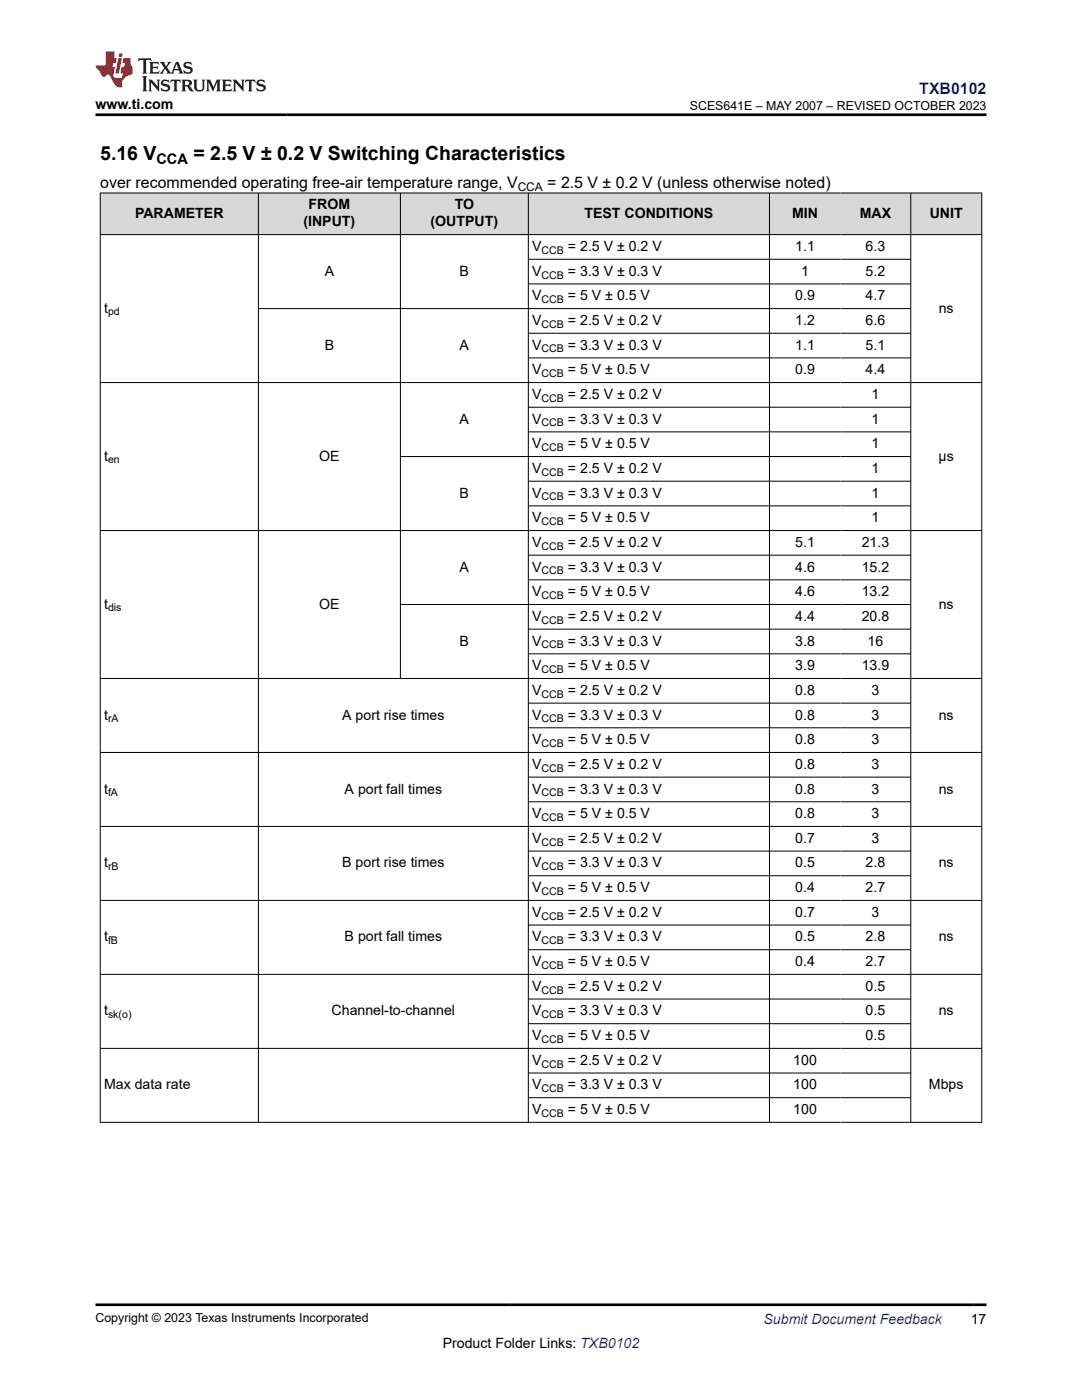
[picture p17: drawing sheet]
<svg xmlns="http://www.w3.org/2000/svg" width="216mm" height="279mm" viewBox="0 0 216 279" stroke-linecap="round" stroke-linejoin="round" font-family="sans-serif">
<defs><g id="words">
<g font-size="3.9">
<text x="20" y="32">5.16 V</text>
<text x="38.6" y="32">= 2.5 V ± 0.2 V Switching Characteristics</text>
</g>
<text font-size="3.2" fill="#00f" x="183.4" y="18.7">TXB0102</text>
<g font-size="3.2">
<text x="20" y="37.5">over recommended operating free-air temperature range, V</text>
<text x="109.2" y="37.5">= 2.5 V ± 0.2 V (unless otherwise noted)</text>
</g>
<text font-size="2.9" x="31.2" y="32.8">CCA</text>
<g font-size="2.8">
<text x="19" y="21.8">www.ti.com</text>
<text x="61.6" y="41.8">FROM</text>
<text x="90.7" y="41.8">TO</text>
<text x="26.9" y="43.5">PARAMETER</text>
<text x="60.6" y="45.2">(INPUT)</text>
<text x="85.9" y="45.2">(OUTPUT)</text>
<text x="116.6" y="43.5">TEST CONDITIONS</text>
<text x="158.1" y="43.5">MIN</text>
<text x="171.6" y="43.5">MAX</text>
<text x="185.5" y="43.5">UNIT</text>
<text x="106.2" y="50.1">V</text>
<text x="113.3" y="50.1">= 2.5 V ± 0.2 V</text>
<text x="158.7" y="50.1">1.1</text>
<text x="172.7" y="50.1">6.3</text>
<text x="64.8" y="55">A</text>
<text x="91.7" y="55">B</text>
<text x="106.2" y="55">V</text>
<text x="106.2" y="59.9">V</text>
<text x="113.3" y="55">= 3.3 V ± 0.3 V</text>
<text x="113.3" y="59.9">= 5 V ± 0.5 V</text>
<text x="158.7" y="59.9">0.9</text>
<text x="159.9" y="55">1</text>
<text x="172.7" y="55">5.2</text>
<text x="172.7" y="59.9">4.7</text>
<text x="20.8" y="62.4">t</text>
<text x="106.2" y="64.9">V</text>
<text x="113.3" y="64.9">= 2.5 V ± 0.2 V</text>
<text x="158.7" y="64.9">1.2</text>
<text x="172.7" y="64.9">6.6</text>
<text x="187.3" y="62.4">ns</text>
<text x="64.8" y="69.8">B</text>
<text x="91.7" y="69.8">A</text>
<text x="106.2" y="69.8">V</text>
<text x="113.3" y="69.8">= 3.3 V ± 0.3 V</text>
<text x="158.7" y="69.8">1.1</text>
<text x="172.7" y="69.8">5.1</text>
<text x="106.2" y="74.7">V</text>
<text x="113.3" y="74.7">= 5 V ± 0.5 V</text>
<text x="158.7" y="74.7">0.9</text>
<text x="172.7" y="74.7">4.4</text>
<text x="106.2" y="79.6">V</text>
<text x="113.3" y="79.6">= 2.5 V ± 0.2 V</text>
<text x="173.9" y="79.6">1</text>
<text x="91.7" y="84.5">A</text>
<text x="106.2" y="84.5">V</text>
<text x="106.2" y="89.5">V</text>
<text x="113.3" y="84.5">= 3.3 V ± 0.3 V</text>
<text x="113.3" y="89.5">= 5 V ± 0.5 V</text>
<text x="173.9" y="84.5">1</text>
<text x="173.9" y="89.5">1</text>
<text x="20.8" y="91.9">t</text>
<text x="63.7" y="91.9">OE</text>
<text x="106.2" y="94.4">V</text>
<text x="113.3" y="94.4">= 2.5 V ± 0.2 V</text>
<text x="173.9" y="94.4">1</text>
<text x="187.3" y="91.9">μs</text>
<text x="91.7" y="99.3">B</text>
<text x="106.2" y="99.3">V</text>
<text x="113.3" y="99.3">= 3.3 V ± 0.3 V</text>
<text x="173.9" y="99.3">1</text>
<text x="106.2" y="104.2">V</text>
<text x="113.3" y="104.2">= 5 V ± 0.5 V</text>
<text x="173.9" y="104.2">1</text>
<text x="106.2" y="109.2">V</text>
<text x="113.3" y="109.2">= 2.5 V ± 0.2 V</text>
<text x="158.7" y="109.2">5.1</text>
<text x="171.9" y="109.2">21.3</text>
<text x="91.7" y="114.1">A</text>
<text x="106.2" y="114.1">V</text>
<text x="106.2" y="119">V</text>
<text x="113.3" y="114.1">= 3.3 V ± 0.3 V</text>
<text x="113.3" y="119">= 5 V ± 0.5 V</text>
<text x="158.7" y="114.1">4.6</text>
<text x="158.7" y="119">4.6</text>
<text x="171.9" y="114.1">15.2</text>
<text x="171.9" y="119">13.2</text>
<text x="20.8" y="121.5">t</text>
<text x="63.7" y="121.5">OE</text>
<text x="106.2" y="123.9">V</text>
<text x="113.3" y="123.9">= 2.5 V ± 0.2 V</text>
<text x="158.7" y="123.9">4.4</text>
<text x="171.9" y="123.9">20.8</text>
<text x="187.3" y="121.5">ns</text>
<text x="91.7" y="128.8">B</text>
<text x="106.2" y="128.8">V</text>
<text x="113.3" y="128.8">= 3.3 V ± 0.3 V</text>
<text x="158.7" y="128.8">3.8</text>
<text x="173.1" y="128.8">16</text>
<text x="106.2" y="133.8">V</text>
<text x="113.3" y="133.8">= 5 V ± 0.5 V</text>
<text x="158.7" y="133.8">3.9</text>
<text x="171.9" y="133.8">13.9</text>
<text x="20.8" y="143.6">t</text>
<text x="68.3" y="143.6">A port rise times</text>
<text x="106.2" y="138.7">V</text>
<text x="106.2" y="143.6">V</text>
<text x="113.3" y="138.7">= 2.5 V ± 0.2 V</text>
<text x="113.3" y="143.6">= 3.3 V ± 0.3 V</text>
<text x="158.7" y="138.7">0.8</text>
<text x="158.7" y="143.6">0.8</text>
<text x="173.9" y="138.7">3</text>
<text x="173.9" y="143.6">3</text>
<text x="187.3" y="143.6">ns</text>
<text x="106.2" y="148.5">V</text>
<text x="113.3" y="148.5">= 5 V ± 0.5 V</text>
<text x="158.7" y="148.5">0.8</text>
<text x="173.9" y="148.5">3</text>
<text x="106.2" y="153.4">V</text>
<text x="113.3" y="153.4">= 2.5 V ± 0.2 V</text>
<text x="158.7" y="153.4">0.8</text>
<text x="173.9" y="153.4">3</text>
<text x="20.8" y="158.4">t</text>
<text x="68.8" y="158.4">A port fall times</text>
<text x="106.2" y="158.4">V</text>
<text x="113.3" y="158.4">= 3.3 V ± 0.3 V</text>
<text x="158.7" y="158.4">0.8</text>
<text x="173.9" y="158.4">3</text>
<text x="187.3" y="158.4">ns</text>
<text x="106.2" y="163.3">V</text>
<text x="113.3" y="163.3">= 5 V ± 0.5 V</text>
<text x="158.7" y="163.3">0.8</text>
<text x="173.9" y="163.3">3</text>
<text x="20.8" y="173.1">t</text>
<text x="68.3" y="173.1">B port rise times</text>
<text x="106.2" y="168.2">V</text>
<text x="106.2" y="173.1">V</text>
<text x="113.3" y="168.2">= 2.5 V ± 0.2 V</text>
<text x="113.3" y="173.1">= 3.3 V ± 0.3 V</text>
<text x="158.7" y="168.2">0.7</text>
<text x="158.7" y="173.1">0.5</text>
<text x="172.7" y="173.1">2.8</text>
<text x="173.9" y="168.2">3</text>
<text x="187.3" y="173.1">ns</text>
<text x="106.2" y="178">V</text>
<text x="113.3" y="178">= 5 V ± 0.5 V</text>
<text x="158.7" y="178">0.4</text>
<text x="172.7" y="178">2.7</text>
<text x="106.2" y="183">V</text>
<text x="113.3" y="183">= 2.5 V ± 0.2 V</text>
<text x="158.7" y="183">0.7</text>
<text x="173.9" y="183">3</text>
<text x="20.8" y="187.9">t</text>
<text x="68.8" y="187.9">B port fall times</text>
<text x="106.2" y="187.9">V</text>
<text x="113.3" y="187.9">= 3.3 V ± 0.3 V</text>
<text x="158.7" y="187.9">0.5</text>
<text x="172.7" y="187.9">2.8</text>
<text x="187.3" y="187.9">ns</text>
<text x="106.2" y="192.8">V</text>
<text x="106.2" y="197.7">V</text>
<text x="113.3" y="192.8">= 5 V ± 0.5 V</text>
<text x="113.3" y="197.7">= 2.5 V ± 0.2 V</text>
<text x="158.7" y="192.8">0.4</text>
<text x="172.7" y="192.8">2.7</text>
<text x="172.7" y="197.7">0.5</text>
<text x="20.8" y="202.7">t</text>
<text x="66.2" y="202.7">Channel-to-channel</text>
<text x="106.2" y="202.7">V</text>
<text x="113.3" y="202.7">= 3.3 V ± 0.3 V</text>
<text x="172.7" y="202.7">0.5</text>
<text x="187.3" y="202.7">ns</text>
<text x="106.2" y="207.6">V</text>
<text x="113.3" y="207.6">= 5 V ± 0.5 V</text>
<text x="172.7" y="207.6">0.5</text>
<text x="106.2" y="212.5">V</text>
<text x="113.3" y="212.5">= 2.5 V ± 0.2 V</text>
<text x="158.3" y="212.5">100</text>
<text x="20.8" y="217.4">Max data rate</text>
<text x="106.2" y="217.4">V</text>
<text x="113.3" y="217.4">= 3.3 V ± 0.3 V</text>
<text x="158.3" y="217.4">100</text>
<text x="185.4" y="217.4">Mbps</text>
<text x="106.2" y="222.3">V</text>
<text x="113.3" y="222.3">= 5 V ± 0.5 V</text>
<text x="158.3" y="222.3">100</text>
<text x="88.3" y="269">Product Folder Links: TXB0102</text>
<text x="193.7" y="264.2">17</text>
</g>
<text font-size="2.8" fill="#00f" x="152.4" y="264.2">Submit Document Feedback</text>
<g font-size="2.5">
<text x="137.6" y="21.9">SCES641E – MAY 2007 – REVISED OCTOBER 2023</text>
<text x="19" y="263.9">Copyright © 2023 Texas Instruments Incorporated</text>
</g>
<text font-size="2.4" x="103.3" y="38.1">CCA</text>
<g font-size="2.1">
<text x="108.1" y="50.7">CCB</text>
<text x="108.1" y="55.6">CCB</text>
<text x="21.6" y="63">pd</text>
<text x="108.1" y="60.5">CCB</text>
<text x="108.1" y="65.4">CCB</text>
<text x="108.1" y="70.3">CCB</text>
<text x="108.1" y="75.3">CCB</text>
<text x="108.1" y="80.2">CCB</text>
<text x="108.1" y="85.1">CCB</text>
<text x="21.6" y="92.5">en</text>
<text x="108.1" y="90">CCB</text>
<text x="108.1" y="95">CCB</text>
<text x="108.1" y="99.9">CCB</text>
<text x="108.1" y="104.8">CCB</text>
<text x="108.1" y="109.7">CCB</text>
<text x="108.1" y="114.6">CCB</text>
<text x="108.1" y="119.6">CCB</text>
<text x="21.6" y="122">dis</text>
<text x="108.1" y="124.5">CCB</text>
<text x="108.1" y="129.4">CCB</text>
<text x="108.1" y="134.3">CCB</text>
<text x="108.1" y="139.2">CCB</text>
<text x="21.6" y="144.2">rA</text>
<text x="108.1" y="144.2">CCB</text>
<text x="108.1" y="149.1">CCB</text>
<text x="108.1" y="154">CCB</text>
<text x="21.6" y="158.9">fA</text>
<text x="108.1" y="158.9">CCB</text>
<text x="108.1" y="163.8">CCB</text>
<text x="21.6" y="173.7">rB</text>
<text x="108.1" y="168.8">CCB</text>
<text x="108.1" y="173.7">CCB</text>
<text x="108.1" y="178.6">CCB</text>
<text x="108.1" y="183.5">CCB</text>
<text x="21.6" y="188.5">fB</text>
<text x="108.1" y="188.5">CCB</text>
<text x="108.1" y="193.4">CCB</text>
<text x="21.6" y="203.2">sk(o)</text>
<text x="108.1" y="198.3">CCB</text>
<text x="108.1" y="203.2">CCB</text>
<text x="108.1" y="208.1">CCB</text>
<text x="108.1" y="213.1">CCB</text>
<text x="108.1" y="218">CCB</text>
<text x="108.1" y="222.9">CCB</text>
</g>
</g></defs>
<g fill="#d8d8d8">
<path d="M20 38.5h175.9v8.3h-175.9z" fill-rule="evenodd"/>
<path d="M20.1 38.6h31.4v8.2h-31.4z" fill-rule="evenodd"/>
<path d="M51.6 38.6h28.2v8.2h-28.2z" fill-rule="evenodd"/>
<path d="M80 38.6h25.4v8.2h-25.4z" fill-rule="evenodd"/>
<path d="M105.5 38.6h48v8.2h-48z" fill-rule="evenodd"/>
<path d="M153.6 38.6h14.1v8.2h-14.1z" fill-rule="evenodd"/>
<path d="M167.7 38.6h14v8.2h-14z" fill-rule="evenodd"/>
<path d="M181.8 38.6h14v8.2h-14z" fill-rule="evenodd"/>
</g>
<g fill="none" stroke="#000" stroke-width=".2">
<path d="M19.9 38.5h176.1M20 38.5v185.5M51.6 38.5v185.5M79.9 38.5v97M105.4 38.5v185.5M153.5 38.5v185.5M181.7 38.5v185.5M195.9 38.5v185.5M19.9 46.8h176.1M105.4 51.7h76.4M105.4 56.7h76.4M19.9 76.3h176.1"/>
<path d="M51.6 61.6h130.2M105.4 66.5h76.4M105.4 71.4h76.4M79.9 91.1h101.9M105.4 81.3h76.4M105.4 86.2h76.4M105.4 96h76.4M19.9 105.9h176.1M105.4 101h76.4M105.4 110.8h76.4M105.4 115.7h76.4M19.9 135.4h176.1"/>
<path d="M105.4 125.6h76.4M105.4 130.5h76.4M181.8 120.6h-101.9M19.9 150.2h176.1M105.4 140.3h76.4M105.4 145.2h76.4M105.4 155.1h76.4M19.9 164.9h176.1M19.9 179.7h176.1M105.4 160h76.4M105.4 169.9h76.4M105.4 174.8h76.4"/>
<path d="M19.9 194.5h176.1M105.4 184.6h76.4M105.4 189.5h76.4M105.4 199.4h76.4M19.9 209.2h176.1M105.4 204.3h76.4M105.4 214.1h76.4M105.4 219.1h76.4M19.9 224h176.1"/>
</g>
<path d="M27.7 11.6l-.2 .6 .5-.2h.6v.1v2.2l-.2 .4h1l-.2-.4v-2.2v-.1h.5l.5 .2-.1-.6zM29.8 12.4l.2 .3v1.6l-.2 .4h1.9l.1-.6a1.08 1.08 0 0 1-1.3 .2v-.7h.6l.4 .2v-.7l-.4 .2h-.6v-.5l.2-.2a1 1 0 0 1 1 .3l-.1-.5zM31.8 12.4l1 1.1-1 1.2h.9l-.2-.2 .4-.8 .5 .8-.2 .2h1.6l-.2-.2 .1-.5h1l.1 .5-.1 .2h.9l-.2-.4-.8-1.9h-.5l-1 2.1-.8-1.1 .9-1h-.8l.2 .2-.5 .6-.3-.6 .1-.2zM35.2 12.8l.4 1h-.8zM36.8 12.5a.65 .65 0 0 0-.2 .7 .65 .65 0 0 0 .6 .5l.7 .1 .1 .3a.79 .79 0 0 1-.7 .4 .79 .79 0 0 1-.7-.5l.1 .7 .2-.1a.93 .93 0 0 0 1.1 0 .93 .93 0 0 0 .4-.9 1.46 1.46 0 0 0-1.2-.6l-.1-.3a1.09 1.09 0 0 1 1.2 .2l-.2-.6-.1 .1-.6-.2zM28.4 15.2l.2 .4v2.2l-.2 .4h1l-.2-.4v-2.2l.2-.4zM29.6 15.9l.2 .4v1.5l-.2 .4h.8l-.3-.4v-1.3l1.7 1.8v-2l.2-.4h-.8l.2 .2 .1 1.1-1.2-1.3zM32.3 16a.65 .65 0 0 0-.2 .8 .65 .65 0 0 0 .7 .4l.6 .2 .1 .2a.79 .79 0 0 1-.7 .4 .79 .79 0 0 1-.7-.5l.1 .7 .2-.1a.93 .93 0 0 0 1.1 .1 .93 .93 0 0 0 .4-1 1.46 1.46 0 0 0-1.2-.5l-.1-.4a1.09 1.09 0 0 1 1.2 .2l-.2-.6-.1 .1-.6-.1zM34.1 15.9l-.1 .6a.63 .63 0 0 1 .7-.3l.1 1.6-.3 .4h1l-.2-.4v-1.6a.66 .66 0 0 1 .8 .3l-.1-.6zM36.2 15.9l.2 .4v1.5l-.2 .4h.9l-.2-.2v-.7h.5l.1 .2a.79 .79 0 0 0 1.2 .6l-1-.9a.61 .61 0 0 0 .6-.6 .61 .61 0 0 0-.5-.7zM36.9 16.2h.2a.47 .47 0 0 1 .5 .1 .47 .47 0 0 1 .1 .5l-.2 .1-.6 .1zM38.5 15.9l.2 .2a2.27 2.27 0 0 0 .4 2 1.04 1.04 0 0 0 1.7-.7v-1.3l.2-.2h-.8l.2 .4v1.1a.6 .6 0 0 1-.6 .6 .6 .6 0 0 1-.6-.6v-1.1l.3-.4zM41.1 15.9l.2 .4v1.5l-.2 .4h.7l-.2-.4v-1.4l.9 1.9 .8-1.9v1.4l-.2 .4h1l-.3-.4v-1.5l.3-.4h-.8l-.7 1.5-.7-1.5zM44.3 15.9l.2 .4v1.5l-.2 .4h1.9l.1-.6a1.09 1.09 0 0 1-1.3 .2v-.7h.6l.4 .2v-.6l-.4 .2h-.6v-.6l.2-.1a1.01 1.01 0 0 1 1 .3l-.1-.6zM46.4 15.9l.3 .4v1.5l-.3 .4h.8l-.2-.4v-1.3l1.6 1.8v-2l.2-.4h-.7l.2 .2v1.1l-1.2-1.3zM49 15.9l-.1 .6a.63 .63 0 0 1 .8-.3v1.6l-.3 .4h1l-.2-.4v-1.6a.66 .66 0 0 1 .8 .3l-.1-.6zM51.4 16a.65 .65 0 0 0-.2 .8 .65 .65 0 0 0 .6 .4l.6 .2 .2 .2a.79 .79 0 0 1-.8 .4 .79 .79 0 0 1-.6-.5l.1 .7 .2-.1a.93 .93 0 0 0 1 .1 .93 .93 0 0 0 .5-1 1.46 1.46 0 0 0-1.3-.5l-.1-.4a1.09 1.09 0 0 1 1.3 .2l-.2-.6-.2 .1-.5-.1z" fill="#231f20"/>
<path d="M21.1 10.3v2.7h-2.1l.1 .4 .9 1a.95 .95 0 0 0 .9 .9 .59 .59 0 0 1 .6-.4 .59 .59 0 0 1 .5 .3l.4 .8a1.59 1.59 0 0 0 2.1 1.4 1.61 1.61 0 0 1 1-2.3l1-.3-.1-1.5a1.59 1.59 0 0 1-.4-1.7h-1.4l-.2 .9h.5l-.1 .9h-.5l-.2 .9v.3l.4 .1-.2 .9h-.6a.73 .73 0 0 1-1.1-.7l.3-1.5h-.5l.2-.9h.5l.2-.9h-.5v-1.3zM23.6 11.6l-.6 3.1h.7l.6-3.1zM23.8 10.7l-.1 .6h.7l.1-.6z" fill="#ed1c24"/>
<path d="M19 22.9h177.8M19 260.4h177.8" fill="none" stroke="#000" stroke-width=".53"/>
<use href="#words"/>
</svg>
